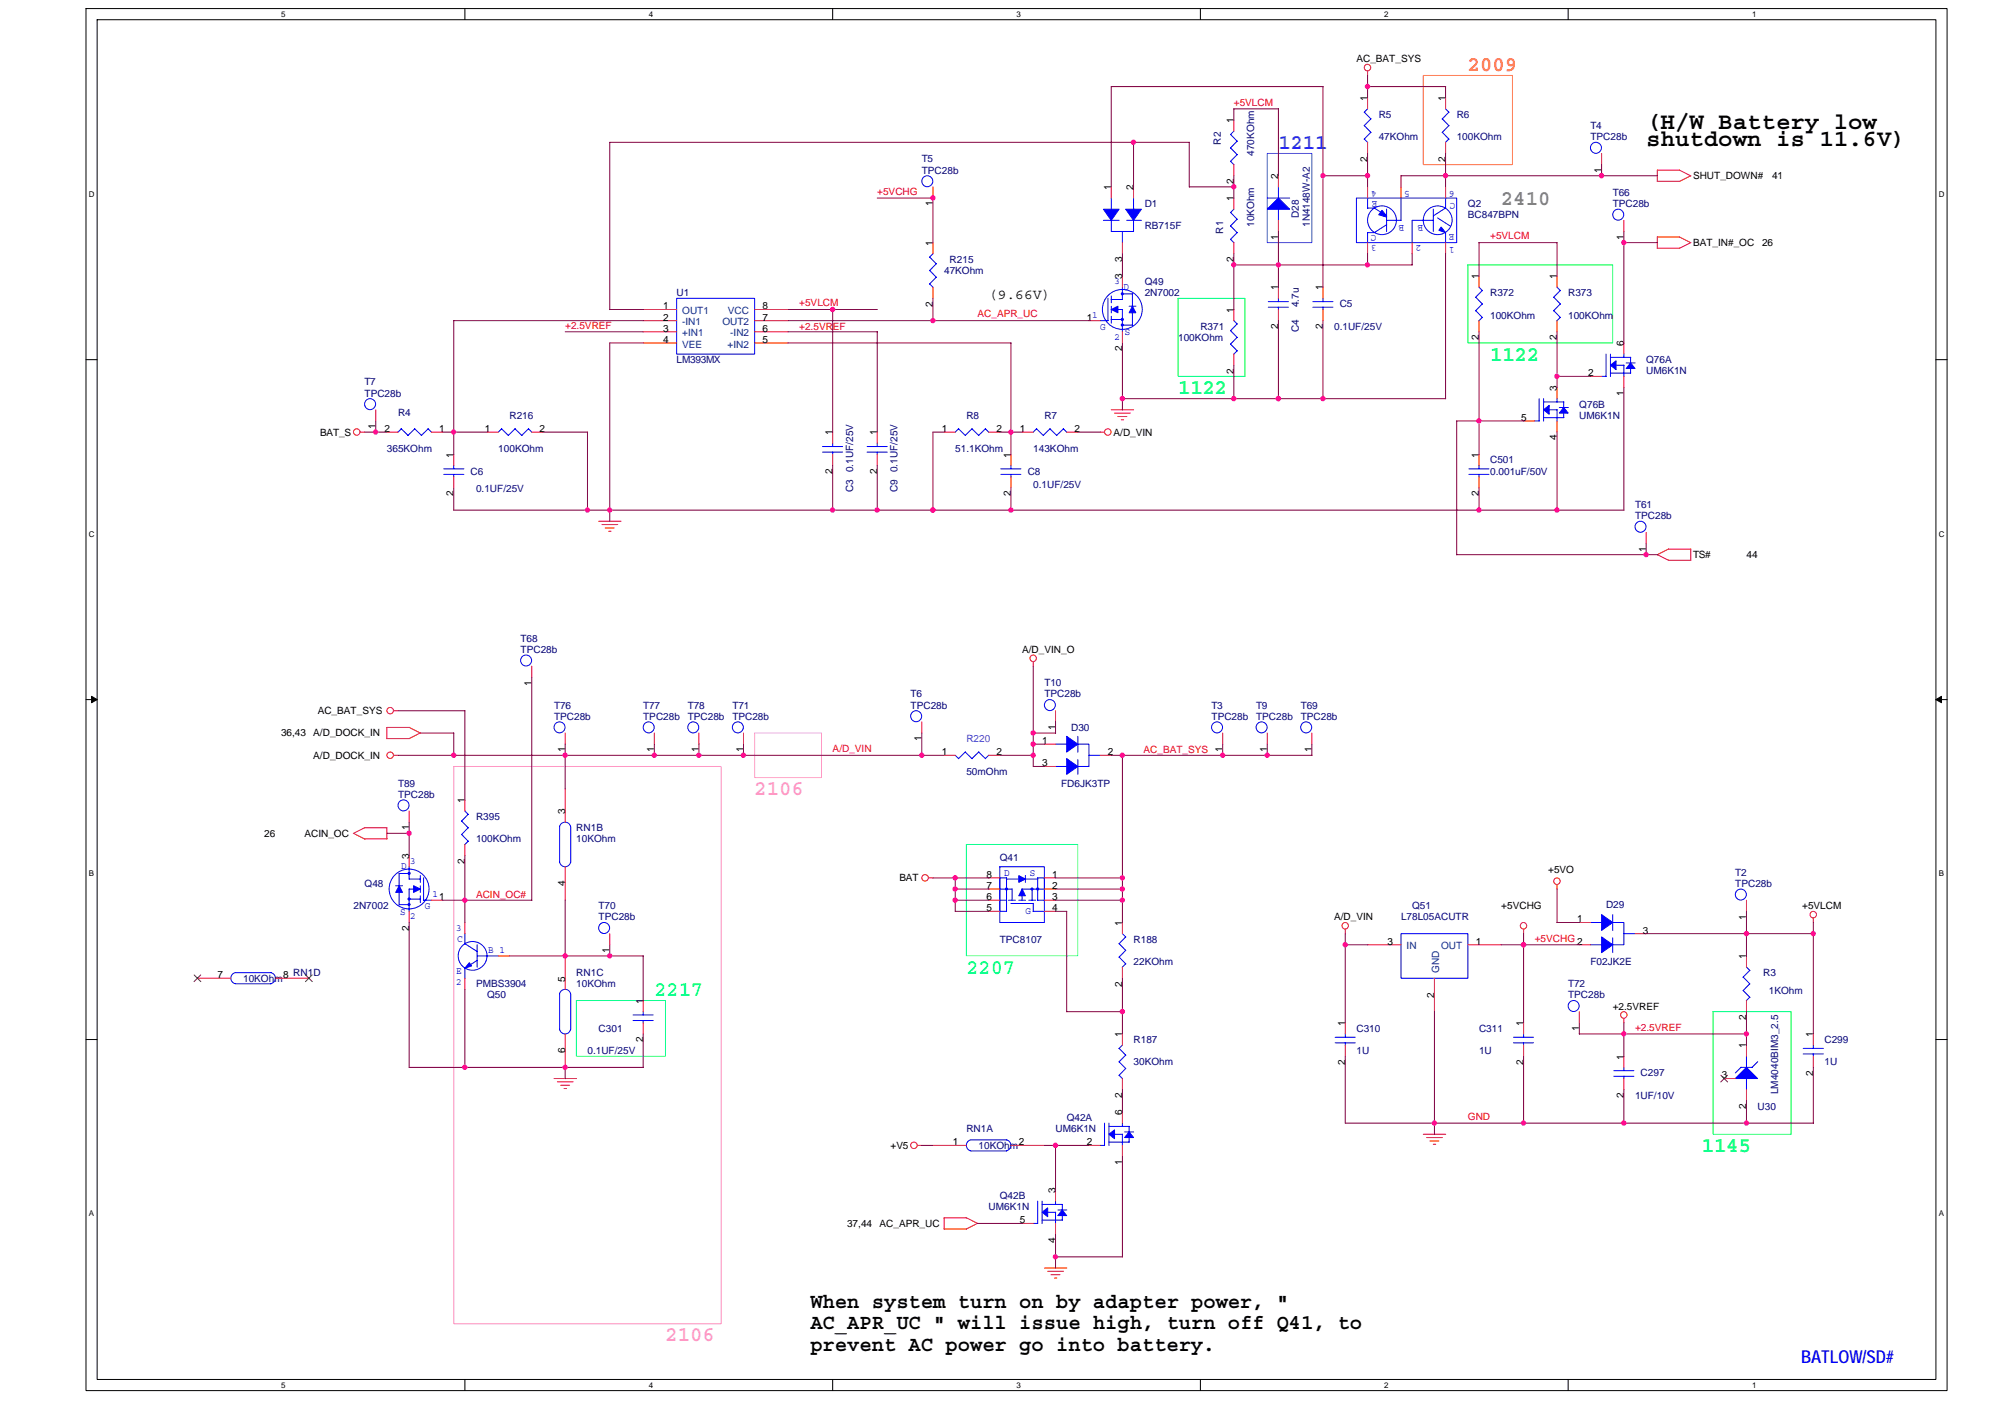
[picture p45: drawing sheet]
<svg xmlns="http://www.w3.org/2000/svg" width="297mm" height="210mm" viewBox="0 0 297 210" stroke-linecap="round" stroke-linejoin="round" font-family="sans-serif">
<defs><g id="words">
<g font-size="3.5">
<text x="243.9" y="19.1">(H/W Battery low</text>
<text x="243.9" y="21.7">shutdown is 11.6V)</text>
</g>
<text font-size="3.1" fill="#ff8000" x="217.5" y="10.5">2009</text>
<text font-size="3.1" fill="#0080ff" x="189.4" y="22.1">1211</text>
<text font-size="3.1" fill="#808080" x="222.4" y="30.3">2410</text>
<g font-size="3.1" fill="#0f0">
<text x="220.8" y="53.4">1122</text>
<text x="174.5" y="58.4">1122</text>
<text x="252.1" y="170.6">1145</text>
</g>
<g font-size="3.1" fill="#ff80ff">
<text x="111.8" y="117.8">2106</text>
<text x="98.6" y="198.7">2106</text>
</g>
<g font-size="3.1" fill="#0ff">
<text x="96.9" y="147.5">2217</text>
<text x="143.2" y="144.2">2207</text>
</g>
<g font-size="3.1">
<text x="120.1" y="196.9">AC_APR_UC &quot; will issue high, turn off Q41, to</text>
<text x="120.1" y="193.8">When system turn on by adapter power, &quot;</text>
<text x="120.1" y="200.1">prevent AC power go into battery.</text>
</g>
<text font-size="2.6" fill="#00f" x="266.8" y="201.9">BATLOW/SD#</text>
<text font-size="2.1" x="146.5" y="44.3">(9.66V)</text>
<g font-size="1.5">
<text x="201" y="9.2">AC_BAT_SYS</text>
<text x="202.6" y="15" transform="rotate(-90 202.6 15)">1</text>
<text x="214.1" y="15" transform="rotate(-90 214.1 15)">1</text>
<text x="182.8" y="18.3" transform="rotate(-90 182.8 18.3)">1</text>
<text x="202.6" y="24" transform="rotate(-90 202.6 24)">2</text>
<text x="214.1" y="24" transform="rotate(-90 214.1 24)">2</text>
<text x="164.6" y="28.2" transform="rotate(-90 164.6 28.2)">1</text>
<text x="167.9" y="28.2" transform="rotate(-90 167.9 28.2)">2</text>
<text x="182.8" y="29.8" transform="rotate(-90 182.8 29.8)">1</text>
<text x="182.8" y="27.3" transform="rotate(-90 182.8 27.3)">2</text>
<text x="189.4" y="26.5" transform="rotate(-90 189.4 26.5)">2</text>
<text x="237.3" y="25.6" transform="rotate(-90 237.3 25.6)">1</text>
<text x="250.8" y="26.5">SHUT_DOWN#</text>
<text x="262.5" y="26.5">41</text>
<text x="138.2" y="30.6" transform="rotate(-90 138.2 30.6)">1</text>
<text x="189.4" y="35.5" transform="rotate(-90 189.4 35.5)">1</text>
<text x="240.6" y="35.5" transform="rotate(-90 240.6 35.5)">1</text>
<text x="138.2" y="36.4" transform="rotate(-90 138.2 36.4)">1</text>
<text x="166.3" y="41.4" transform="rotate(-90 166.3 41.4)">3</text>
<text x="166.3" y="38.8" transform="rotate(-90 166.3 38.8)">3</text>
<text x="182.8" y="38.8" transform="rotate(-90 182.8 38.8)">2</text>
<text x="219.1" y="41.4" transform="rotate(-90 219.1 41.4)">1</text>
<text x="230.6" y="41.4" transform="rotate(-90 230.6 41.4)">1</text>
<text x="250.8" y="36.4">BAT_IN#_OC</text>
<text x="261" y="36.4">26</text>
<text x="98.3" y="45.8">1</text>
<text x="98.3" y="47.5">2</text>
<text x="113" y="45.8">8</text>
<text x="113" y="47.5">7</text>
<text x="138.2" y="45.4" transform="rotate(-90 138.2 45.4)">2</text>
<text x="161" y="47.5">1</text>
<text x="182.8" y="46.3" transform="rotate(-90 182.8 46.3)">1</text>
<text x="189.4" y="43" transform="rotate(-90 189.4 43)">1</text>
<text x="196" y="43" transform="rotate(-90 196 43)">1</text>
<text x="98.3" y="49.1">3</text>
<text x="98.3" y="50.8">4</text>
<text x="113" y="49.1">6</text>
<text x="113" y="50.8">5</text>
<text x="166.3" y="52" transform="rotate(-90 166.3 52)">2</text>
<text x="189.4" y="48.7" transform="rotate(-90 189.4 48.7)">2</text>
<text x="196" y="48.7" transform="rotate(-90 196 48.7)">2</text>
<text x="219.1" y="50.4" transform="rotate(-90 219.1 50.4)">2</text>
<text x="230.6" y="50.4" transform="rotate(-90 230.6 50.4)">2</text>
<text x="240.6" y="51.3" transform="rotate(-90 240.6 51.3)">6</text>
<text x="182.8" y="55.3" transform="rotate(-90 182.8 55.3)">2</text>
<text x="230.6" y="57.9" transform="rotate(-90 230.6 57.9)">3</text>
<text x="235.3" y="55.7">2</text>
<text x="240.6" y="58.6" transform="rotate(-90 240.6 58.6)">1</text>
<text x="47.4" y="64.5">BAT_S</text>
<text x="55.6" y="63.6" transform="rotate(-90 55.6 63.6)">1</text>
<text x="57" y="64">2</text>
<text x="65.1" y="64">1</text>
<text x="71.8" y="64">1</text>
<text x="79.9" y="64">2</text>
<text x="123.3" y="64.5" transform="rotate(-90 123.3 64.5)">1</text>
<text x="129.9" y="64.5" transform="rotate(-90 129.9 64.5)">1</text>
<text x="139.5" y="64">1</text>
<text x="147.6" y="64">2</text>
<text x="151.1" y="64">1</text>
<text x="159.2" y="64">2</text>
<text x="165" y="64.5">A/D_VIN</text>
<text x="225.4" y="62.3">5</text>
<text x="230.6" y="65.2" transform="rotate(-90 230.6 65.2)">4</text>
<text x="67.2" y="67.8" transform="rotate(-90 67.2 67.8)">1</text>
<text x="123.3" y="70.2" transform="rotate(-90 123.3 70.2)">2</text>
<text x="129.9" y="70.2" transform="rotate(-90 129.9 70.2)">2</text>
<text x="149.8" y="67.8" transform="rotate(-90 149.8 67.8)">1</text>
<text x="219.1" y="67.8" transform="rotate(-90 219.1 67.8)">1</text>
<text x="67.2" y="73.5" transform="rotate(-90 67.2 73.5)">2</text>
<text x="149.8" y="73.5" transform="rotate(-90 149.8 73.5)">2</text>
<text x="219.1" y="73.5" transform="rotate(-90 219.1 73.5)">2</text>
<text x="243.9" y="81.7" transform="rotate(-90 243.9 81.7)">1</text>
<text x="250.8" y="82.7">TS#</text>
<text x="258.7" y="82.7">44</text>
<text x="78.8" y="101.6" transform="rotate(-90 78.8 101.6)">1</text>
<text x="151.4" y="96.7">A/D_VIN_O</text>
<text x="47.1" y="105.8">AC_BAT_SYS</text>
<text x="41.6" y="109.1">36,43</text>
<text x="46.4" y="112.4">A/D_DOCK_IN</text>
<text x="46.4" y="109.1">A/D_DOCK_IN</text>
<text x="83.7" y="111.5" transform="rotate(-90 83.7 111.5)">1</text>
<text x="96.9" y="111.5" transform="rotate(-90 96.9 111.5)">1</text>
<text x="103.5" y="111.5" transform="rotate(-90 103.5 111.5)">1</text>
<text x="110.1" y="111.5" transform="rotate(-90 110.1 111.5)">1</text>
<text x="136.5" y="109.8" transform="rotate(-90 136.5 109.8)">1</text>
<text x="139.5" y="111.9">1</text>
<text x="147.6" y="111.9">2</text>
<text x="154.4" y="110.2">1</text>
<text x="154.4" y="113.5">3</text>
<text x="156.4" y="108.2" transform="rotate(-90 156.4 108.2)">1</text>
<text x="164.1" y="111.9">2</text>
<text x="181.1" y="111.5" transform="rotate(-90 181.1 111.5)">1</text>
<text x="187.7" y="111.5" transform="rotate(-90 187.7 111.5)">1</text>
<text x="194.3" y="111.5" transform="rotate(-90 194.3 111.5)">1</text>
<text x="68.9" y="119" transform="rotate(-90 68.9 119)">1</text>
<text x="39.2" y="124">26</text>
<text x="45.1" y="124">ACIN_OC</text>
<text x="60.6" y="123" transform="rotate(-90 60.6 123)">1</text>
<text x="83.7" y="120.6" transform="rotate(-90 83.7 120.6)">3</text>
<text x="60.6" y="127.2" transform="rotate(-90 60.6 127.2)">3</text>
<text x="68.9" y="128" transform="rotate(-90 68.9 128)">2</text>
<text x="83.7" y="131.3" transform="rotate(-90 83.7 131.3)">4</text>
<text x="133.3" y="130.6">BAT</text>
<text x="146.1" y="131.7">7</text>
<text x="146.1" y="130">8</text>
<text x="155.9" y="130">1</text>
<text x="155.9" y="131.7">2</text>
<text x="229.4" y="129.4">+5VO</text>
<text x="60.6" y="137.9" transform="rotate(-90 60.6 137.9)">2</text>
<text x="65.1" y="133.3">1</text>
<text x="146.1" y="135">5</text>
<text x="146.1" y="133.3">6</text>
<text x="155.9" y="133.3">3</text>
<text x="155.9" y="135">4</text>
<text x="166.3" y="137.1" transform="rotate(-90 166.3 137.1)">1</text>
<text x="197.7" y="136.3">A/D_VIN</text>
<text x="222.4" y="134.7">+5VCHG</text>
<text x="233.6" y="136.6">1</text>
<text x="258.7" y="136.2" transform="rotate(-90 258.7 136.2)">1</text>
<text x="267" y="134.7">+5VLCM</text>
<text x="90.3" y="141.2" transform="rotate(-90 90.3 141.2)">1</text>
<text x="205.6" y="139.9">3</text>
<text x="218.6" y="139.9">1</text>
<text x="233.6" y="139.9">2</text>
<text x="243.4" y="138.3">3</text>
<text x="258.7" y="142.1" transform="rotate(-90 258.7 142.1)">1</text>
<text x="32.2" y="144.9">7</text>
<text x="42" y="144.9">8 RN1D</text>
<text x="83.7" y="145.4" transform="rotate(-90 83.7 145.4)">5</text>
<text x="95.3" y="148.7" transform="rotate(-90 95.3 148.7)">1</text>
<text x="166.3" y="146.1" transform="rotate(-90 166.3 146.1)">2</text>
<text x="212.5" y="147.8" transform="rotate(-90 212.5 147.8)">2</text>
<text x="238.9" y="149.5">+2.5VREF</text>
<text x="95.3" y="154.4" transform="rotate(-90 95.3 154.4)">2</text>
<text x="166.3" y="153.6" transform="rotate(-90 166.3 153.6)">1</text>
<text x="199.3" y="152" transform="rotate(-90 199.3 152)">1</text>
<text x="225.7" y="152" transform="rotate(-90 225.7 152)">1</text>
<text x="234" y="152.7" transform="rotate(-90 234 152.7)">1</text>
<text x="258.7" y="155.3" transform="rotate(-90 258.7 155.3)">1</text>
<text x="258.7" y="151.1" transform="rotate(-90 258.7 151.1)">2</text>
<text x="268.6" y="153.6" transform="rotate(-90 268.6 153.6)">1</text>
<text x="83.7" y="156" transform="rotate(-90 83.7 156)">6</text>
<text x="199.3" y="157.7" transform="rotate(-90 199.3 157.7)">2</text>
<text x="225.7" y="157.7" transform="rotate(-90 225.7 157.7)">2</text>
<text x="240.6" y="157" transform="rotate(-90 240.6 157)">1</text>
<text x="255.1" y="159.7">3</text>
<text x="268.6" y="159.3" transform="rotate(-90 268.6 159.3)">2</text>
<text x="166.3" y="165.2" transform="rotate(-90 166.3 165.2)">6</text>
<text x="166.3" y="162.6" transform="rotate(-90 166.3 162.6)">2</text>
<text x="240.6" y="162.6" transform="rotate(-90 240.6 162.6)">2</text>
<text x="258.7" y="164.3" transform="rotate(-90 258.7 164.3)">2</text>
<text x="131.9" y="170.2">+V5</text>
<text x="141.2" y="169.7">1</text>
<text x="150.9" y="169.7">2</text>
<text x="161" y="169.7">2</text>
<text x="166.3" y="172.6" transform="rotate(-90 166.3 172.6)">1</text>
<text x="156.4" y="176.8" transform="rotate(-90 156.4 176.8)">3</text>
<text x="125.5" y="181.7">37,44</text>
<text x="130.3" y="181.7">AC_APR_UC</text>
<text x="151.1" y="181.2">5</text>
<text x="156.4" y="184.1" transform="rotate(-90 156.4 184.1)">4</text>
</g>
<g font-size="1.5" fill="#f00">
<text x="182.8" y="15.6">+5VLCM</text>
<text x="130" y="28.9">+5VCHG</text>
<text x="220.8" y="35.5">+5VLCM</text>
<text x="118.4" y="45.4">+5VLCM</text>
<text x="144.8" y="47">AC_APR_UC</text>
<text x="83.7" y="48.7">+2.5VREF</text>
<text x="118.4" y="48.8">+2.5VREF</text>
<text x="123.4" y="111.4">A/D_VIN</text>
<text x="169.4" y="111.6">AC_BAT_SYS</text>
<text x="70.5" y="133">ACIN_OC#</text>
<text x="227.4" y="139.5">+5VCHG</text>
<text x="242.2" y="152.7">+2.5VREF</text>
<text x="217.5" y="165.9">GND</text>
</g>
<g font-size="1.5" fill="#000080">
<text x="204.3" y="17.5">R5</text>
<text x="215.8" y="17.5">R6</text>
<text x="180.9" y="21.4" transform="rotate(-90 180.9 21.4)">R2</text>
<text x="185.8" y="23.1" transform="rotate(-90 185.8 23.1)">470KOhm</text>
<text x="204.3" y="20.8">47KOhm</text>
<text x="215.8" y="20.8">100KOhm</text>
<text x="235.6" y="19.1">T4</text>
<text x="235.6" y="20.8">TPC28b</text>
<text x="136.6" y="24.1">T5</text>
<text x="136.6" y="25.7">TPC28b</text>
<text x="238.9" y="29">T66</text>
<text x="169.6" y="30.7">D1</text>
<text x="169.6" y="34">RB715F</text>
<text x="181.2" y="34.6" transform="rotate(-90 181.2 34.6)">R1</text>
<text x="185.8" y="33.6" transform="rotate(-90 185.8 33.6)">10KOhm</text>
<text x="192.4" y="32.3" transform="rotate(-90 192.4 32.3)">D28</text>
<text x="194.1" y="33.6" transform="rotate(-90 194.1 33.6)">1N4148W-A2</text>
<text x="217.5" y="30.7">Q2</text>
<text x="217.5" y="32.3">BC847BPN</text>
<text x="238.9" y="30.7">TPC28b</text>
<text x="139.9" y="40.6">47KOhm</text>
<text x="140.7" y="38.9">R215</text>
<text x="100.2" y="43.9">U1</text>
<text x="169.6" y="42.2">Q49</text>
<text x="169.6" y="43.9">2N7002</text>
<text x="192.4" y="45.5" transform="rotate(-90 192.4 45.5)">4.7u</text>
<text x="198.5" y="45.5">C5</text>
<text x="220.8" y="43.9">R372</text>
<text x="220.8" y="47.2">100KOhm</text>
<text x="232.3" y="43.9">R373</text>
<text x="232.3" y="47.2">100KOhm</text>
<text x="100.2" y="53.8">LM393MX</text>
<text x="174.5" y="50.5">100KOhm</text>
<text x="177.8" y="48.8">R371</text>
<text x="192.4" y="49.1" transform="rotate(-90 192.4 49.1)">C4</text>
<text x="197.7" y="48.8">0.1UF/25V</text>
<text x="243.9" y="53.8">Q76A</text>
<text x="54" y="57.1">T7</text>
<text x="54" y="58.7">TPC28b</text>
<text x="243.9" y="55.4">UM6K1N</text>
<text x="59" y="61.6">R4</text>
<text x="75.5" y="62">R216</text>
<text x="143.2" y="62">R8</text>
<text x="154.7" y="62">R7</text>
<text x="234" y="60.4">Q76B</text>
<text x="234" y="62">UM6K1N</text>
<text x="57.3" y="67">365KOhm</text>
<text x="69.7" y="70.3">C6</text>
<text x="73.8" y="67">100KOhm</text>
<text x="126.4" y="70" transform="rotate(-90 126.4 70)">0.1UF/25V</text>
<text x="133" y="70" transform="rotate(-90 133 70)">0.1UF/25V</text>
<text x="141.5" y="67">51.1KOhm</text>
<text x="152.2" y="70.3">C8</text>
<text x="153.1" y="67">143KOhm</text>
<text x="220.8" y="68.6">C501</text>
<text x="220.8" y="70.3">0.001uF/50V</text>
<text x="70.5" y="72.9">0.1UF/25V</text>
<text x="126.4" y="72.9" transform="rotate(-90 126.4 72.9)">C3</text>
<text x="133" y="72.9" transform="rotate(-90 133 72.9)">C9</text>
<text x="153.1" y="72.3">0.1UF/25V</text>
<text x="242.2" y="75.2">T61</text>
<text x="242.2" y="76.9">TPC28b</text>
<text x="77.1" y="95.1">T68</text>
<text x="77.1" y="96.7">TPC28b</text>
<text x="154.7" y="101.7">T10</text>
<text x="82.1" y="105">T76</text>
<text x="82.1" y="106.6">TPC28b</text>
<text x="95.3" y="105">T77</text>
<text x="95.3" y="106.6">TPC28b</text>
<text x="101.9" y="105">T78</text>
<text x="101.9" y="106.6">TPC28b</text>
<text x="108.5" y="105">T71</text>
<text x="108.5" y="106.6">TPC28b</text>
<text x="134.9" y="103.3">T6</text>
<text x="134.9" y="105">TPC28b</text>
<text x="154.7" y="103.3">TPC28b</text>
<text x="179.5" y="105">T3</text>
<text x="179.5" y="106.6">TPC28b</text>
<text x="186.1" y="105">T9</text>
<text x="186.1" y="106.6">TPC28b</text>
<text x="192.7" y="105">T69</text>
<text x="192.7" y="106.6">TPC28b</text>
<text x="158.7" y="108.3">D30</text>
<text x="59" y="116.5">T89</text>
<text x="59" y="118.2">TPC28b</text>
<text x="143.2" y="114.9">50mOhm</text>
<text x="157.2" y="116.5">FD6JK3TP</text>
<text x="70.5" y="121.5">R395</text>
<text x="70.5" y="124.8">100KOhm</text>
<text x="85.4" y="123.1">RN1B</text>
<text x="85.4" y="124.8">10KOhm</text>
<text x="54" y="131.4">Q48</text>
<text x="148.1" y="127.6">Q41</text>
<text x="257.1" y="129.7">T2</text>
<text x="257.1" y="131.4">TPC28b</text>
<text x="52.4" y="134.7">2N7002</text>
<text x="88.7" y="134.7">T70</text>
<text x="88.7" y="136.3">TPC28b</text>
<text x="207.6" y="136.3">L78L05ACUTR</text>
<text x="209.2" y="134.7">Q51</text>
<text x="237.9" y="134.5">D29</text>
<text x="148.1" y="139.6">TPC8107</text>
<text x="167.9" y="139.6">R188</text>
<text x="167.9" y="142.9">22KOhm</text>
<text x="235.6" y="142.9">F02JK2E</text>
<text x="36" y="145.4">10KOhm</text>
<text x="70.5" y="146.2">PMBS3904</text>
<text x="72.2" y="147.9">Q50</text>
<text x="85.4" y="144.6">RN1C</text>
<text x="85.4" y="146.2">10KOhm</text>
<text x="232.3" y="146.2">T72</text>
<text x="232.3" y="147.9">TPC28b</text>
<text x="261.2" y="144.6">R3</text>
<text x="262" y="147.2">1KOhm</text>
<text x="88.7" y="152.8">C301</text>
<text x="167.9" y="154.5">R187</text>
<text x="201" y="152.8">C310</text>
<text x="219.1" y="152.8">C311</text>
<text x="270.3" y="154.5">C299</text>
<text x="87" y="156.1">0.1UF/25V</text>
<text x="167.9" y="157.8">30KOhm</text>
<text x="201" y="156.1">1U</text>
<text x="219.1" y="156.1">1U</text>
<text x="243.1" y="159.4">C297</text>
<text x="270.3" y="157.8">1U</text>
<text x="143.2" y="167.7">RN1A</text>
<text x="156.4" y="167.7">UM6K1N</text>
<text x="158" y="166.1">Q42A</text>
<text x="242.2" y="162.8">1UF/10V</text>
<text x="260.4" y="164.4">U30</text>
<text x="263.4" y="162.1" transform="rotate(-90 263.4 162.1)">LM4040BIM3_2.5</text>
<text x="145" y="170.2">10KOhm</text>
<text x="146.5" y="179.3">UM6K1N</text>
<text x="148.1" y="177.6">Q42B</text>
</g>
<g font-size="1.5" fill="#00f">
<text x="203.9" y="28.3" transform="rotate(180 203.9 28.3)">4</text>
<text x="204.1" y="29.8" transform="rotate(180 204.1 29.8)">E</text>
<text x="208.9" y="28.3" transform="rotate(180 208.9 28.3)">5</text>
<text x="215.5" y="28.3" transform="rotate(180 215.5 28.3)">6</text>
<text x="203.9" y="34.9" transform="rotate(180 203.9 34.9)">C</text>
<text x="208" y="33.4" transform="rotate(180 208 33.4)">B</text>
<text x="210.9" y="33.4" transform="rotate(180 210.9 33.4)">B</text>
<text x="215.5" y="34.7" transform="rotate(180 215.5 34.7)">E</text>
<text x="215.6" y="30.1" transform="rotate(180 215.6 30.1)">C</text>
<text x="203.9" y="36.4" transform="rotate(180 203.9 36.4)">3</text>
<text x="210.5" y="36.4" transform="rotate(180 210.5 36.4)">2</text>
<text x="215.5" y="36.5" transform="rotate(180 215.5 36.5)">1</text>
<text x="161.8" y="47">1</text>
<text x="165.1" y="42.1">3</text>
<text x="166.5" y="42.9">D</text>
<text x="163" y="48.9">G</text>
<text x="165.1" y="50.3">2</text>
<text x="166.6" y="49.7">S</text>
<text x="59.5" y="128.8">D</text>
<text x="60.8" y="127.9">3</text>
<text x="148.8" y="129.8">D</text>
<text x="152.6" y="129.8">S</text>
<text x="59.3" y="135.5">S</text>
<text x="60.8" y="136.2">2</text>
<text x="62.9" y="134.7">G</text>
<text x="64.1" y="132.9">1</text>
<text x="67.6" y="137.8">3</text>
<text x="151.9" y="135.4">G</text>
<text x="67.7" y="139.5">C</text>
<text x="72.3" y="141.1">B 1</text>
<text x="67.6" y="144.3">E</text>
<text x="67.6" y="145.9">2</text>
</g>
<g font-size="1.5" fill="#004080">
<text x="101.1" y="46.5">OUT1</text>
<text x="107.8" y="46.5">VCC</text>
<text x="101.1" y="48.2">-IN1</text>
<text x="101.1" y="49.8">+IN1</text>
<text x="101.1" y="51.5">VEE</text>
<text x="107" y="48.2">OUT2</text>
<text x="107.8" y="51.5">+IN2</text>
<text x="108.2" y="49.8">-IN2</text>
<text x="208.4" y="140.6">IN</text>
<text x="213.5" y="140.6">OUT</text>
<text x="213.2" y="144.1" transform="rotate(-90 213.2 144.1)">GND</text>
</g>
<text font-size="1.5" fill="#8000ff" x="143.2" y="109.9">R220</text>
<g font-size="1.2">
<text x="41.6" y="2.5">5</text>
<text x="96.1" y="2.5">4</text>
<text x="150.6" y="2.5">3</text>
<text x="205.1" y="2.5">2</text>
<text x="259.6" y="2.5">1</text>
<text x="13.2" y="29.1">D</text>
<text x="287.2" y="29.1">D</text>
<text x="13.2" y="79.5">C</text>
<text x="287.2" y="79.5">C</text>
<text x="13.2" y="129.8">B</text>
<text x="287.2" y="129.8">B</text>
<text x="13.2" y="180.2">A</text>
<text x="287.2" y="180.2">A</text>
<text x="41.6" y="205.5">5</text>
<text x="96.1" y="205.5">4</text>
<text x="150.6" y="205.5">3</text>
<text x="205.1" y="205.5">2</text>
<text x="259.6" y="205.5">1</text>
</g>
</g></defs>
<path d="M12.7 1.3h275.8v204.7h-275.8zM14.4 2.9h272.4v201.4h-272.4z" fill="none" stroke="#000" stroke-width=".15"/>
<g fill="#fff">
<path d="M41.6 1.4h.7v1.3h-.7z"/>
<path d="M41.6 204.5h.7v1.3h-.7z"/>
</g>
<path d="M68.9 1.3v1.6M68.9 204.3v1.7" fill="none" stroke="#000" stroke-width=".15"/>
<g fill="#fff">
<path d="M96.1 1.4h.6v1.3h-.6z"/>
<path d="M96.1 204.5h.6v1.3h-.6z"/>
</g>
<path d="M123.4 1.3v1.6M123.4 204.3v1.7" fill="none" stroke="#000" stroke-width=".15"/>
<g fill="#fff">
<path d="M150.6 1.4h.6v1.3h-.6z"/>
<path d="M150.6 204.5h.6v1.3h-.6z"/>
</g>
<path d="M177.8 1.3v1.6M177.8 204.3v1.7" fill="none" stroke="#000" stroke-width=".15"/>
<g fill="#fff">
<path d="M205.1 1.4h.6v1.3h-.6z"/>
<path d="M205.1 204.5h.6v1.3h-.6z"/>
</g>
<path d="M232.3 1.3v1.6M232.3 204.3v1.7" fill="none" stroke="#000" stroke-width=".15"/>
<g fill="#fff">
<path d="M259.6 1.4h.6v1.3h-.6z"/>
<path d="M259.6 204.5h.6v1.3h-.6z"/>
<path d="M13.2 28.1h.8v1.3h-.8z"/>
<path d="M287.2 28.1h.9v1.3h-.9z"/>
<path d="M13.2 78.4h.8v1.3h-.8z"/>
<path d="M287.2 78.4h.9v1.3h-.9z"/>
</g>
<path d="M12.7 53.3h1.7M286.8 53.3h1.7" fill="none" stroke="#000" stroke-width=".15"/>
<g fill="#fff">
<path d="M13.2 128.8h.7v1.3h-.7z"/>
<path d="M287.2 128.8h.8v1.3h-.8z"/>
</g>
<path d="M12.7 103.6h1.7M286.8 103.6h1.7" fill="none" stroke="#000" stroke-width=".15"/>
<path d="M13.6 103.1l.8 .5-.8 .5zM286.8 103.6l.8-.5v1z" fill="#000" stroke="#000" stroke-width=".15"/>
<g fill="#fff">
<path d="M13.2 179.2h.7v1.2h-.7z"/>
<path d="M287.2 179.2h.8v1.2h-.8z"/>
</g>
<path d="M12.7 154h1.7M286.8 154h1.7" fill="none" stroke="#000" stroke-width=".15"/>
<path d="M217.5 39.2h21.4v11.6h-21.4zM174.5 44.2h9.9v11.6h-9.9zM253.8 149.9h11.5v18.1h-11.5z" fill="none" stroke="#0f0" stroke-width=".15"/>
<path d="M187.7 22.7h6.6v13.2h-6.6z" fill="none" stroke="#0080ff" stroke-width=".15"/>
<path d="M210.9 11.2h13.2v13.2h-13.2z" fill="none" stroke="#ff8000" stroke-width=".15"/>
<path d="M67.2 113.5h39.6v82.6h-39.6zM111.8 108.6h9.9v6.6h-9.9z" fill="none" stroke="#ff80ff" stroke-width=".15"/>
<path d="M143.2 125.1h16.5v16.5h-16.5zM85.4 148.2h13.2v8.3h-13.2z" fill="none" stroke="#0ff" stroke-width=".15"/>
<g fill="none" stroke="#f00" stroke-width=".15">
<path d="M182.8 17.8v1.6M202.6 10.5v.7M202.6 14.5v1.6M214.2 14.5v1.6M138.2 27.7v1.6M138.2 35.9v1.7M164.6 27.7v1.6M166.3 35.9v1.7M167.9 27.7v1.6M182.8 24.4v1.6M182.8 29.3v1.7M182.8 35.9v1.7"/>
<path d="M189.4 26v1.7M189.4 32.6v1.7M202.6 21.1v1.6M202.6 27.7v1.6M202.6 35.9v1.7M207.6 27.7v1.6M209.2 35.9v1.7M214.2 21.1v1.6M214.2 27.7v1.6M214.2 35.9v1.7M237.3 22.7v1.7M240.6 32.6v1.7"/>
<path d="M245.5 25.2v1.7h3.3M245.5 25.2h3.4M248.8 25.2l1.7 .9M248.8 35.1l1.7 .9M248.9 35.1h-3.4v1.7h3.3l1.7-.9M250.5 26l-1.7 .9M95.3 47.5h4.9M95.3 45.8h4.9M95.3 49.1h4.9M95.3 50.8h4.9M111.8 47.5h5M111.8 45.8h5"/>
<path d="M111.8 49.1h5M111.8 50.8h5M138.2 42.5v1.7M161.3 47.5h1.7M166.3 40.9v1.6M166.3 49.1v1.7M182.8 45.8v1.7M182.8 52.5v1.6M189.4 42.5v1.7M189.4 45.8v1.7M196 42.5v1.7M196 45.8v1.7"/>
<path d="M219.1 40.9v1.6M219.1 47.5v1.6M230.7 40.9v1.6M230.7 47.5v1.6M230.7 57.4v1.7M235.6 55.8h1.7M240.6 50.8v1.7M240.6 55.8v1.6M53.4 64h.6M55.7 60.7v1.7M57.3 64h1.7M63.9 64h1.7"/>
<path d="M67.2 67.3v1.7M67.2 70.6v1.7M72.2 64h1.6M78.8 64h1.6M88.7 77.2h3.3M89.2 77.7h2.3M89.7 78.2h1.3M90.2 78.7h.3M123.4 64v1.7M123.4 67.3v1.7M130 64v1.7M130 67.3v1.7"/>
<path d="M139.9 64h1.6M146.5 64h1.6M149.8 67.3v1.7M149.8 70.6v1.7M151.4 64h1.7M158 64h1.7M163 64h.6M164.6 60.7h3.4M165.1 61.2h2.4M165.6 61.7h1.3M166.1 62.2h.4M219.1 67.3v1.7"/>
<path d="M219.1 70.6v1.7M225.7 62.4h1.7M230.7 62.4v1.6M243.9 78.9v1.6M78.8 98.7v1.6M153.1 98v.7M245.5 82.1l1.7 .9M250.5 81.3v1.7h-3.3M250.5 81.3h-3.3l-1.7 .9M57.3 107.8h3.3M57.3 107.8v1.6M58.3 111.9h.7"/>
<path d="M58.3 105.3h.7M60.6 107.7l1.7 .9M62.3 108.6l-1.7 .8h-3.3M68.9 118.5v1.6M83.7 108.6v1.6M83.7 116.8v5M96.9 108.6v1.6M103.5 108.6v1.6M110.1 108.6v1.6M136.6 106.9v1.7M139.9 111.9h1.6M146.5 111.9h1.6"/>
<path d="M154.7 110.2h1.7M154.7 113.5h1.7M156.4 105.3v1.6M163 111.9h1.6M181.1 108.6v1.6M187.7 108.6v1.6M194.3 108.6v1.6M52.4 123.4l1.6 .9M57.3 122.6v1.7h-3.3M57.3 122.6h-3.3l-1.7 .9M60.6 120.1v1.7M60.6 126.7v1.7"/>
<path d="M60.6 135v1.7M63.9 133.3h1.7M68.9 125.1v1.6M68.9 136.7v1.6M83.7 128.4v4.9M90.3 138.3v1.7M137.6 130h.6M146.5 130h1.6M146.5 131.7h1.6M146.5 133.3h1.6M146.5 135h1.6M154.7 130h1.7"/>
<path d="M154.7 131.7h1.7M154.7 133.3h1.7M154.7 135h1.7M166.3 136.7v1.6M199.3 137.6v.7M202.6 140h5M217.5 140h4.9M225.7 137.6v.7M230.7 131v.7M234 140h1.6M234 136.7h1.6M242.2 138.3h1.7"/>
<path d="M258.7 133.3v1.7M268.6 136v.7M29.2 144.9h5M40.8 144.9h5M68.9 144.9v1.7M73.8 141.6h1.7M82.1 159.8h3.3M83.7 141.6v5M83.7 153.2v4.9M95.3 148.2v1.7M95.3 151.5v1.7M166.3 143.3v1.6"/>
<path d="M166.3 153.2v1.6M166.3 159.8v1.6M199.3 151.5v1.7M199.3 154.8v1.7M212.5 144.9v5M225.7 151.5v1.7M225.7 154.8v1.7M234 149.9v1.6M240.6 150.9v.6M240.6 156.5v1.6M240.6 159.8v1.6M255.4 159.8h1.7"/>
<path d="M258.7 141.6v1.7M258.7 148.2v1.7M258.7 154.8v1.7M268.6 153.2v1.6M268.6 156.5v1.6M82.6 160.3h2.3M83.1 160.8h1.3M83.6 161.2h.3M135.9 169.7h.7M138.2 169.7h5M149.8 169.7h4.9M156.4 176.3v1.6"/>
<path d="M161.3 169.7h1.7M166.3 164.7v1.7M166.3 169.7v1.6M210.9 168h3.3M211.3 168.5h2.4M211.8 169h1.4M212.3 169.5h.4M258.7 161.4v1.7M143.1 180.4l1.7 .8M143.2 180.4h-3.4l.1 1.7M144.8 181.2l-1.6 .9h-3.3M151.4 181.2h1.7"/>
<path d="M154.7 187.8h3.3M155.2 188.3h2.4M155.7 188.8h1.3M156.2 189.3h.4M156.4 181.2v1.7"/>
<circle cx="202.6" cy="10" r=".48"/>
<circle cx="52.9" cy="64" r=".48"/>
<circle cx="164.1" cy="64" r=".48"/>
<circle cx="153.1" cy="97.5" r=".48"/>
<circle cx="57.8" cy="105.3" r=".48"/>
<circle cx="57.8" cy="111.9" r=".48"/>
<circle cx="137.1" cy="130" r=".48"/>
<circle cx="199.3" cy="137.1" r=".48"/>
<circle cx="225.7" cy="137.1" r=".48"/>
<circle cx="230.7" cy="130.5" r=".48"/>
<circle cx="268.6" cy="135.5" r=".48"/>
<circle cx="240.6" cy="150.3" r=".48"/>
<circle cx="135.4" cy="169.7" r=".48"/>
</g>
<g fill="none" stroke="#00f" stroke-width=".15">
<path d="M182.8 19.4l-.5 .5 1 1-1 1M202.1 18.6l1 1M202.6 16.1l-.5 .5 1 1M203.1 19.6l-1 1M203.1 17.6l-1 1M213.7 19.6l1 1M213.7 17.6l1 1M214.2 16.1l.5 .5M214.6 18.6l-.9 1M214.6 16.6l-.9 1M137.7 38.1l1 1M138.2 37.6l-.5 .5"/>
<path d="M138.7 39.1l-1 1M163.5 32.6h2.3M164.6 32.6v1.7h3.3v-1.7M164.6 29.3v1.7M166.3 34.3v1.7M166.9 32.6h2.2M167.9 29.3v1.7M182.3 23.9l.5 .5M182.3 21.9l1 1M182.3 35.5l.5 .5M182.8 31l-.5 .5 1 1-1 1 1 1M183.3 22.9l-1 1"/>
<path d="M183.3 34.5l-1 1M187.7 29.3h3.4M189.4 27.7v1.6M189.4 31v1.6M201 29.3h14.8v6.6h-14.8zM202.1 20.6l.5 .5M202.6 30.8h1l1.8 1.2M202.6 29.3v1.5M205.4 31v3.3M205.4 33.3l-1.8 1.2h-1v1.5M207.6 29.3v3.3h-2.2M212.3 31v3.3"/>
<path d="M212.4 32.6h-3.2v3.4M213 32.3l1.8 1.2M214.2 29.3v1.5M214.2 34.4v1.5M214.2 30.8l-1.9 1.2M214.6 20.6l-.5 .5M100.2 44.2h11.6v8.3h-11.6zM137.7 42.1l.5 .5M137.7 40.1l1 1M138.7 41.1l-1 1M164.1 44.2l.1 3.3h-1.2M164.6 45.8h1.7v3.4"/>
<path d="M164.6 43.8v1.1M164.6 45.4v1M164.6 46.8v1.1M164.6 47.3h1.7M166.3 48.2h1.5M166.3 42.5v1.9h-1.7M166.3 43.5h1.5v4.7M167.3 45.4h1M182.3 51l1 1M182.3 49l1 1M182.8 47.5l.5 .5-1 1M183.3 52l-.5 .5"/>
<path d="M183.3 50l-1 1M187.9 44.7h3M187.9 45.5h3M189.4 44.2v.5M189.4 45.5v.4M194.5 44.7h3M194.5 45.5h3M196 44.2v.5M196 45.5v.4M218.6 46l1 1M218.6 44l1 1M219.1 42.5l.5 .6"/>
<path d="M219.6 47l-.5 .5M219.6 45l-1 1M219.6 43l-1 1M228 59.1v3.3h-.7M228.7 59.1v3.3M228.7 59.5h3M230.2 46l1 1M230.2 44l1 1M230.7 59v.5M230.7 42.5l.5 .6M231.2 47l-.6 .5M231.2 45l-1 1"/>
<path d="M231.2 43l-1 1M231.7 59.5v.9M237.3 55.8h.6M237.9 52.5v3.3M238.6 52.5v3.3M238.6 52.9h3M238.6 55.3h3M239.4 54.1h1.2v1.7M240.6 52.4v.5M240.9 53.8h1.3M241.6 52.9v.9M241.6 54.6v.7"/>
<path d="M59.4 63.5l1 1M59.5 63.5l-.6 .5M61.4 63.5l1 1M61.4 63.5l-1 1M63.4 63.5l.5 .5M63.4 63.5l-1 1M65.7 69.4h3M65.7 70.3h3M67.2 68.9v.5M67.2 70.3v.3M74.3 63.5l1 1M74.3 63.5l-.5 .5"/>
<path d="M76.3 63.5l1 1M76.3 63.5l-1 1M78.3 63.5l.5 .5M78.3 63.5l-1 1M121.9 66.1h2.9M121.9 67h2.9M123.4 65.6v.5M123.4 67v.3M128.5 66.1h2.9M128.5 67h2.9M130 65.6v.5M130 67v.3"/>
<path d="M142 63.5l1 1M142 63.5l-.5 .5M144 63.5l1 1M144 63.5l-1 1M146 63.5l.5 .5M146 63.5l-1 1M148.3 69.4h3M148.3 70.3h3M149.8 68.9v.5M149.8 70.3v.3M153.6 63.5l1 1M153.6 63.5l-.5 .5"/>
<path d="M155.6 63.5l1 1M155.6 63.5l-1 1M157.5 63.5l.5 .5M157.6 63.5l-1.1 1M217.6 69.4h3M217.6 70.3h3M219.1 68.9v.5M219.1 70.3v.3M228.7 61.9h3M229.5 60.7h1.2M230.7 60.7v1.7M231 60.4h1.3"/>
<path d="M231.7 61.2v.7M141.5 111.9l.5 .5M143 111.4l1 1M143 111.4l-1 1M145 111.4l1 1M145 111.4l-1 1M146.5 111.9l-.5 .5M156.4 113.5h1.6M156.4 110.2h1.6M159.7 110.2h1.6v3.3h-1.6M159.7 109.1v2.3M159.7 112.5v2.2"/>
<path d="M161.3 111.9h1.7M58.6 131.2h1M59.1 129.4h1.5M59.1 129.4v4.6M59.1 134h1.5M60.6 131.7h1.7M60.6 130.2h1.7M60.6 133.2h1.7M60.6 128.4v1.8M60.6 131.7v3.3M62.3 129.7v1M62.3 131.2v1"/>
<path d="M62.3 132.7v1M62.8 130l-.1 3.3h1.2M68.9 138.3v1.5M68.9 139.8l1.8 1.2M68.9 120.1l.5 .5M69.4 124.6l-.5 .5M69.4 120.6l-1 1 1 1-1 1 1 1M70.7 140v3.3M82.9 127.7a.82 .82 0 0 0 .8 .7 .82 .82 0 0 0 .8-.6M84.5 122.4a.83 .83 0 0 0-.8-.6 .83 .83 0 0 0-.8 .6v5.4M84.6 122.4v5.4M148.1 131.7h1.8"/>
<path d="M148.1 128.4h6.6v8.3h-6.6zM148.1 133.3h1M149.1 130.2h4.6M149.1 130v5M149.1 130h-1v5h1M149.4 133.3h1M149.8 133.8h3.3M149.9 131.7v1.6M150.9 133.3h1M151.4 131.7h3.3M151.4 131.7v1.6M151.9 129.7v1"/>
<path d="M152.4 133.3h1M152.9 131.7v1.6M153.1 135h1.6M153.1 133.8v1.2M153.7 130h1v3.3h-1M153.7 130v3.4M165.8 139.8l1 1M166.3 138.3l.5 .5M166.8 138.8l-1 1M207.6 138.3h9.9v6.6h-9.9zM235.6 140h1.7M235.6 136.7h1.7"/>
<path d="M238.9 136.7h1.7v3.3h-1.7M238.9 135.5v2.3M238.9 138.9v2.2M240.6 138.3h1.6M34.8 144.1a.83 .83 0 0 0-.6 .8 .83 .83 0 0 0 .6 .8M34.9 144.1h5.3M34.9 145.7h5.3M40.2 144.1a.82 .82 0 0 1 .6 .8 .82 .82 0 0 1-.7 .8M68.9 143.4v1.5M70.7 141.6h3.1M70.7 142.3l-1.8 1.1M82.9 152.5a.82 .82 0 0 0 .8 .7 .82 .82 0 0 0 .8-.7"/>
<path d="M82.9 147.2v5.3M84.5 147.2a.83 .83 0 0 0-.8-.6 .83 .83 0 0 0-.8 .6M84.6 147.2v5.3M93.8 150.3h3M93.8 151.2h3M95.3 149.8v.5M95.3 151.2v.3M165.8 155.3l1 1M166.3 154.8l-.5 .5M166.8 140.8l-1 1 1 1-.5 .5M166.8 156.3l-1 1 1 1-1 1 .5 .5M197.8 153.6h3"/>
<path d="M197.8 154.5h3M199.3 153.1v.5M199.3 154.5v.3M224.2 153.6h3M224.2 154.5h3M225.7 153.1v.5M225.7 154.5v.3M239.1 158.6h3M239.1 159.4h3M240.6 158.1v.5M240.6 159.4v.4M258.3 146.7l.9 1"/>
<path d="M258.3 144.7l.9 1.1M258.7 143.3l.5 .5M258.7 156.4v1.7M258.7 159.7v1.7M259.2 147.7l-.5 .5M259.2 145.7l-1 1M259.2 143.7l-1 1.1M259.6 158.1h-1.7l-.8 .8M260.4 157.3l-.8 .8M267.1 155.3h3M267.1 156.1h3M268.6 154.8v.5"/>
<path d="M268.6 156.1v.4M143.8 168.9a.83 .83 0 0 0-.6 .8 .83 .83 0 0 0 .6 .8h5.3M143.8 168.8l5.3 .1a.82 .82 0 0 1 .7 .8 .82 .82 0 0 1-.7 .8M153.7 177.9v3.4M154.4 177.9v3.4M154.4 178.4h3M155.2 179.6h1.2M156.4 177.9v.5M156.4 179.6v1.7M156.7 179.2h1.3M157.4 178.4v.9M163 169.7h.6"/>
<path d="M163.6 166.4v3.3M164.3 166.4v3.3M164.3 166.9h3M164.3 169.2h3M165.1 168h1.2v1.7M166.3 166.3v.6M166.6 167.7h1.4M167.3 166.9v.8M167.3 168.5v.7M153.1 181.2h.6M154.4 180.7h3M157.4 180v.7"/>
<circle cx="137.4" cy="26.8" r=".81"/>
<circle cx="204.7" cy="32.6" r="2.13"/>
<circle cx="213" cy="32.6" r="2.13"/>
<circle cx="236.4" cy="21.9" r=".81"/>
<circle cx="239.7" cy="31.8" r=".81"/>
<circle cx="54.8" cy="59.9" r=".81"/>
<circle cx="166.3" cy="45.8" r="2.95"/>
<circle cx="243" cy="78" r=".81"/>
<circle cx="77.9" cy="97.8" r=".81"/>
<circle cx="59.8" cy="119.3" r=".81"/>
<circle cx="82.9" cy="107.7" r=".81"/>
<circle cx="96.1" cy="107.7" r=".81"/>
<circle cx="102.7" cy="107.7" r=".81"/>
<circle cx="109.3" cy="107.7" r=".81"/>
<circle cx="135.7" cy="106.1" r=".81"/>
<circle cx="155.5" cy="104.4" r=".81"/>
<circle cx="180.3" cy="107.7" r=".81"/>
<circle cx="186.9" cy="107.7" r=".81"/>
<circle cx="193.5" cy="107.7" r=".81"/>
<circle cx="60.6" cy="131.7" r="2.95"/>
<circle cx="89.5" cy="137.5" r=".81"/>
<circle cx="257.9" cy="132.5" r=".81"/>
<circle cx="70" cy="141.6" r="2.13"/>
<circle cx="233.1" cy="149" r=".81"/>
</g>
<g fill="#00f" stroke="#00f" stroke-width=".15">
<path d="M164.3 168l.8-.6v1.3z" fill-rule="evenodd"/>
<path d="M167.3 167.7l.6 .8h-1.3z" fill-rule="evenodd"/>
<path d="M228.7 60.7l.8-.7v1.4z" fill-rule="evenodd"/>
<path d="M231.7 60.4l.6 .8h-1.3z" fill-rule="evenodd"/>
<path d="M69.5 142.6l.4 .5-1 .3z" fill-rule="evenodd"/>
<path d="M154.4 179.6l.8-.7v1.3z" fill-rule="evenodd"/>
<path d="M157.4 179.2l.6 .9h-1.3z" fill-rule="evenodd"/>
<path d="M204.7 31.2l.7 .8v.2l-1.1-.4z" fill-rule="evenodd"/>
<path d="M213.5 33.6l.7 .9-1-.4z" fill-rule="evenodd"/>
<path d="M166.2 43.4h.2v.2h-.2z" fill-rule="evenodd"/>
<path d="M166.2 47.2h.2v.2h-.2z" fill-rule="evenodd"/>
<path d="M166.2 48h.2v.2h-.2z" fill-rule="evenodd"/>
<path d="M167.8 45.4l.5 .9h-1z" fill-rule="evenodd"/>
<path d="M164.6 45.8l1-.4v.9z" fill-rule="evenodd"/>
<path d="M189.4 29.3l1.6 1.7h-3.3z" fill-rule="evenodd"/>
<path d="M257.1 159.8l1.6-1.7 1.7 1.7z" fill-rule="evenodd"/>
<path d="M151.4 131.7l.5 1h-1z" fill-rule="evenodd"/>
<path d="M150.9 129.7l1 .5-1 .5z" fill-rule="evenodd"/>
<path d="M153.6 131.6h.2v.2h-.2z" fill-rule="evenodd"/>
<path d="M149 131.6h.2v.2h-.2z" fill-rule="evenodd"/>
<path d="M152.8 131.6h.2v.2h-.2z" fill-rule="evenodd"/>
<path d="M158 112.4l1.7 1.1-1.7 1.2z" fill-rule="evenodd"/>
<path d="M158 109.1l1.7 1.1-1.7 1.2z" fill-rule="evenodd"/>
<path d="M60.5 129.3h.2v.2h-.2z" fill-rule="evenodd"/>
<path d="M60.5 133.1h.2v.2h-.2z" fill-rule="evenodd"/>
<path d="M60.5 133.9h.2v.2h-.2z" fill-rule="evenodd"/>
<path d="M59.1 131.2l.5 1h-1z" fill-rule="evenodd"/>
<path d="M61.3 131.2l1 .5-1 .5z" fill-rule="evenodd"/>
<path d="M238.6 54.1l.8-.7v1.4z" fill-rule="evenodd"/>
<path d="M241.6 53.8l.6 .8h-1.3z" fill-rule="evenodd"/>
<path d="M237.3 138.8l1.6 1.2-1.6 1.1z" fill-rule="evenodd"/>
<path d="M237.3 135.5l1.6 1.2-1.6 1.1z" fill-rule="evenodd"/>
<path d="M166.8 31h2.3l-1.2 1.6z" fill-rule="evenodd"/>
<path d="M163.5 31h2.3l-1.2 1.6z" fill-rule="evenodd"/>
</g>
<path d="M28.8 144.4l1 1M29.7 144.4l-1 1M45.3 144.4l1 1M46.2 144.4l-.9 1M254.9 159.3l1 1M255.9 159.3l-1 1" fill="none" stroke="#804000" stroke-width=".15"/>
<g fill="none" stroke="#800040" stroke-width=".15">
<path d="M182.8 17.8v-1.7h6.6v10M196 12.8v29.8M196 12.8h-31.4v14.9M202.6 11.2v3.3M202.6 12.8h11.6M214.2 12.8v1.7M130 29.3h8.2v6.7M166.3 37.6v3.3M167.9 21.1v6.6M176.2 21.1v6.6h6.6M176.2 21.1h-85.9v24.7h5M182.8 26v3.4"/>
<path d="M182.8 37.6v8.3M189.4 34.3v8.3M196 26h6.6M202.6 22.7v5M202.6 37.6v1.7M209.2 37.6v1.6h-26.4M214.2 22.7v5M214.2 37.6v21.5M219.1 35.9h11.6v5M219.1 35.9v5M237.3 24.4v1.7M240.6 34.3v16.5"/>
<path d="M240.6 35.9h5M245.6 26h-38v1.7M83.7 49.1h11.6M95.3 47.5h-28.1v19.8M95.3 50.8h-5v26.4M116.8 47.5h44.6M116.8 50.8h33v16.5M116.8 49.1h13.2v14.9M116.8 45.8h13.2M123.4 45.8v18.2M138.2 44.2v3.3M166.3 50.8v9.9"/>
<path d="M166.3 59.1h47.9M182.8 54.1v5M189.4 47.5v11.6M196 47.5v11.6M219.1 49.1v18.2M230.7 49.1v8.3M230.7 55.8h4.9M240.6 57.4v18.2M54 64h3.3M55.7 62.4v1.6M65.6 64h6.6M67.2 72.3v3.3"/>
<path d="M67.2 75.6h173.4M80.4 64h6.7l-.1 11.6M123.4 69v6.6M130 69v6.6M139.9 64h-1.7v11.6M148.1 64h3.3M149.8 72.3v3.3M159.7 64h3.3M215.8 62.4h9.9M215.8 62.4v19.8h29.8M219.1 72.3v3.3M230.7 64v11.6"/>
<path d="M153.1 98.7v14.9l1.6-.1M243.9 80.5v1.7M59 111.9h80.9M59 105.3h9.9v13.2M62.3 108.6h4.9M67.2 108.6v3.3M78.8 100.3v33.1M83.7 110.2v6.7M96.9 110.2v1.7M103.5 110.2v1.7M110.1 110.2v1.7M136.6 108.6v3.3"/>
<path d="M148.1 111.9h5M153.1 108.6h3.3M153.1 110.2h1.6M156.4 106.9v1.7M164.6 111.9h29.8M166.3 111.9v24.8M181.1 110.2v1.7M187.7 110.2v1.7M194.3 110.2v1.7M57.3 123.4h3.3M60.6 121.8v5M60.6 136.7v21.4"/>
<path d="M65.6 133.3h13.2M68.9 126.7v10M83.7 133.3v8.3M90.3 140v1.6M138.2 130h8.3M141.5 135h5M141.5 133.3h5M141.5 130v5M141.5 131.7h5M156.4 135h1.6v14.9M156.4 130h9.9M156.4 133.3h9.9"/>
<path d="M156.4 131.7h9.9M199.3 140h3.3M199.3 138.3v13.2M222.4 140h11.6M225.7 138.3v13.2M230.7 131.7v5h3.3M243.9 138.3h24.8M258.7 135v6.6M268.6 136.7v16.5M60.6 158.1h34.7M68.9 146.6v11.5M75.5 141.6h19.8v6.6"/>
<path d="M83.7 158.1v1.7M95.3 153.2v4.9M158 149.9h8.3M166.3 144.9v8.3M199.3 156.5v9.9M212.5 149.9v18.1M225.7 156.5v9.9M234 151.5v1.7M234 153.2h24.8M240.6 151.5v5M258.7 149.9v4.9M268.6 158.1v8.3"/>
<path d="M136.6 169.7h1.6M154.7 169.7h6.7M156.4 169.7v6.6M166.3 161.4v3.3M166.3 171.3v14.9h-9.9M199.3 166.4h69.4M240.6 161.4v5M258.7 163.1v3.3M144.8 181.2h6.6M156.4 182.9v5"/>
</g>
<g fill="#f0f" stroke="#f0f" stroke-width=".15">
<circle cx="153.1" cy="111.9" r=".33"/>
<circle cx="166.3" cy="149.8" r=".33"/>
<circle cx="156.4" cy="169.7" r=".33"/>
<circle cx="225.7" cy="139.9" r=".33"/>
<circle cx="141.5" cy="130" r=".33"/>
<circle cx="153.1" cy="108.6" r=".33"/>
<circle cx="153.1" cy="110.2" r=".33"/>
<circle cx="68.9" cy="133.3" r=".33"/>
<circle cx="60.6" cy="123.4" r=".33"/>
<circle cx="141.5" cy="131.7" r=".33"/>
<circle cx="141.5" cy="133.3" r=".33"/>
<circle cx="240.6" cy="153.2" r=".33"/>
<circle cx="258.7" cy="153.2" r=".33"/>
<circle cx="55.7" cy="64" r=".33"/>
<circle cx="182.8" cy="27.7" r=".33"/>
<circle cx="67.2" cy="64" r=".33"/>
<circle cx="202.6" cy="26" r=".33"/>
<circle cx="268.6" cy="138.3" r=".33"/>
<circle cx="138.2" cy="29.3" r=".33"/>
<circle cx="196" cy="26" r=".33"/>
<circle cx="230.7" cy="55.7" r=".33"/>
<circle cx="230.7" cy="75.6" r=".33"/>
<circle cx="167.9" cy="21.1" r=".33"/>
<circle cx="202.6" cy="39.2" r=".33"/>
<circle cx="149.8" cy="75.6" r=".33"/>
<circle cx="219.1" cy="75.6" r=".33"/>
<circle cx="243.9" cy="82.2" r=".33"/>
<circle cx="219.1" cy="62.3" r=".33"/>
<circle cx="240.6" cy="35.9" r=".33"/>
<circle cx="136.5" cy="111.9" r=".33"/>
<circle cx="258.7" cy="138.3" r=".33"/>
<circle cx="199.3" cy="139.9" r=".33"/>
<circle cx="67.2" cy="111.9" r=".33"/>
<circle cx="182.8" cy="39.2" r=".33"/>
<circle cx="189.4" cy="39.2" r=".33"/>
<circle cx="123.3" cy="45.8" r=".33"/>
<circle cx="83.7" cy="111.9" r=".33"/>
<circle cx="189.4" cy="59" r=".33"/>
<circle cx="149.8" cy="64" r=".33"/>
<circle cx="138.2" cy="47.5" r=".33"/>
<circle cx="138.2" cy="75.6" r=".33"/>
<circle cx="156.4" cy="186.2" r=".33"/>
<circle cx="225.7" cy="166.4" r=".33"/>
<circle cx="123.3" cy="75.6" r=".33"/>
<circle cx="103.5" cy="111.9" r=".33"/>
<circle cx="110.1" cy="111.9" r=".33"/>
<circle cx="96.9" cy="111.9" r=".33"/>
<circle cx="237.3" cy="26" r=".33"/>
<circle cx="166.3" cy="111.9" r=".33"/>
<circle cx="181.1" cy="111.9" r=".33"/>
<circle cx="166.3" cy="130" r=".33"/>
<circle cx="166.3" cy="133.3" r=".33"/>
<circle cx="202.6" cy="12.8" r=".33"/>
<circle cx="187.7" cy="111.9" r=".33"/>
<circle cx="214.1" cy="26" r=".33"/>
<circle cx="166.3" cy="131.7" r=".33"/>
<circle cx="258.7" cy="166.4" r=".33"/>
<circle cx="166.3" cy="59" r=".33"/>
<circle cx="90.3" cy="141.6" r=".33"/>
<circle cx="83.7" cy="158.1" r=".33"/>
<circle cx="240.6" cy="166.4" r=".33"/>
<circle cx="129.9" cy="75.6" r=".33"/>
<circle cx="87" cy="75.6" r=".33"/>
<circle cx="196" cy="59" r=".33"/>
<circle cx="90.3" cy="75.6" r=".33"/>
<circle cx="83.7" cy="141.6" r=".33"/>
<circle cx="68.9" cy="158.1" r=".33"/>
<circle cx="182.8" cy="59" r=".33"/>
<circle cx="212.5" cy="166.4" r=".33"/>
</g>
<use href="#words"/>
</svg>
